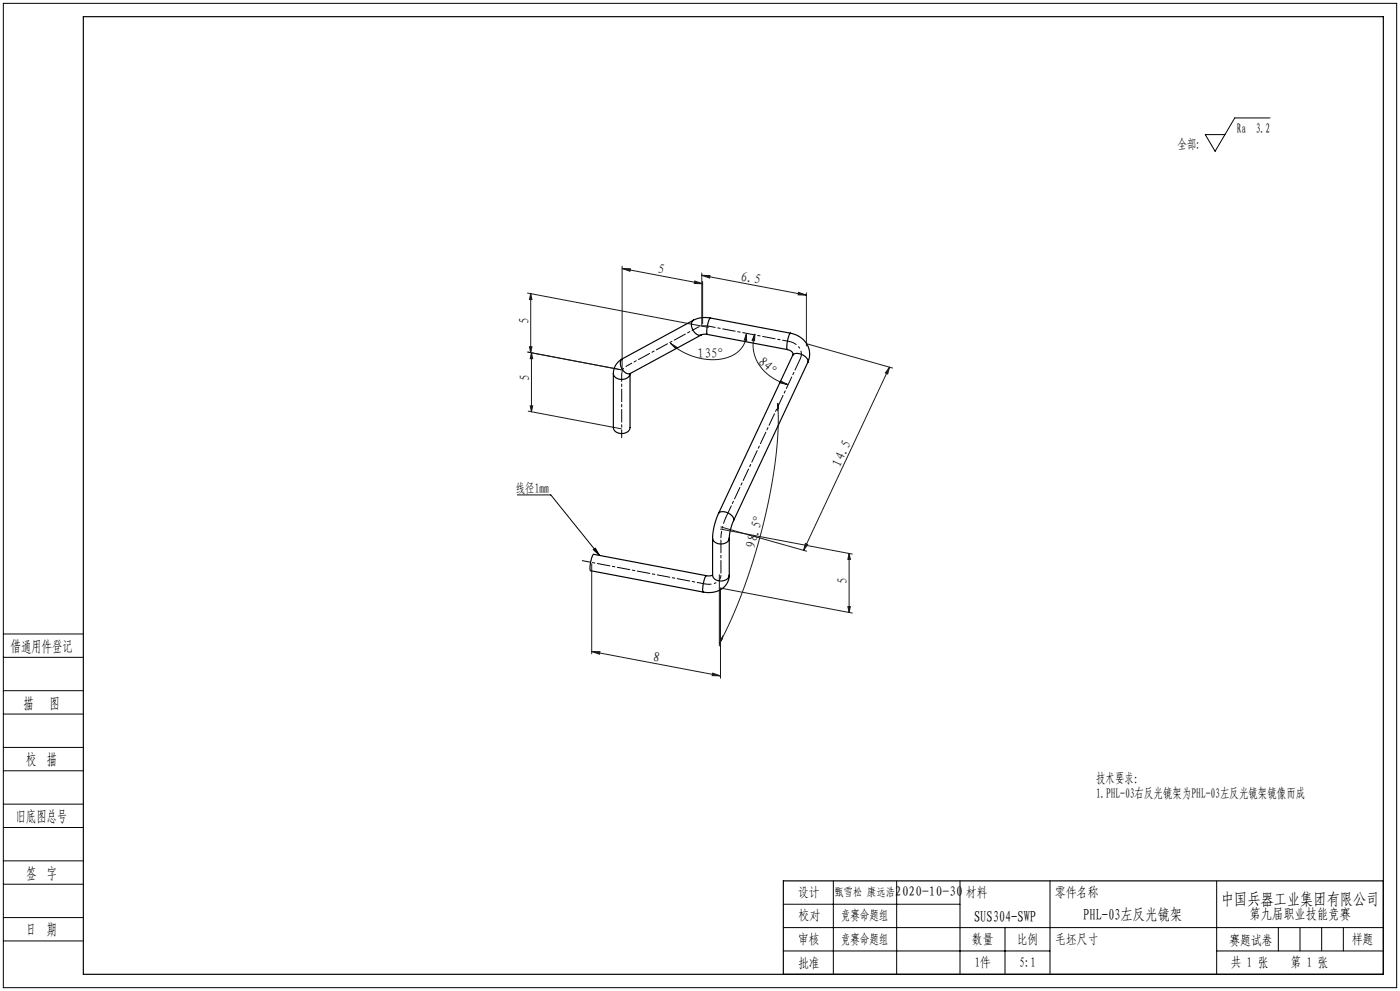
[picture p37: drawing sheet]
<svg xmlns="http://www.w3.org/2000/svg" width="420mm" height="297mm" viewBox="0 0 420 297" stroke-linecap="round" stroke-linejoin="round" font-family="sans-serif">
<defs><g id="words">
<text font-size="4.9" x="366.3" y="271.1">中国兵器工业集团有限公司</text>
<g font-size="4.7">
<text x="3.2" y="195.3">借通用件登记</text>
<text x="7.1" y="212.3">描</text>
<text x="14.8" y="212.3">图</text>
<text x="7.9" y="229.3">校 描</text>
<text x="4.7" y="246.3">旧底图总号</text>
<text x="7.9" y="263.3">签 字</text>
<text x="325" y="275.8">PHL-03左反光镜架</text>
<text x="7.9" y="280.2">日 期</text>
<text x="292.2" y="276.2">SUS304-SWP</text>
</g>
<text font-size="4.2" x="374.8" y="275.5">第九届职业技能竞赛</text>
<g font-size="4.1">
<text x="371.1" y="39.8">Ra 3.2</text>
<text x="353.3" y="44.8">全部:</text>
<text x="154.7" y="147.7">线径1mm</text>
<text x="328.8" y="234.6">技术要求：</text>
<text x="328.8" y="239.1">1.PHL-03右反光镜架为PHL-03左反光镜架镜像而成</text>
<text x="239.4" y="268.7">设计</text>
<text x="268.5" y="268.5">2020-10-30</text>
<text x="289.8" y="268.8">材料</text>
<text x="316.6" y="268.8">零件名称</text>
<text x="239.5" y="275.8">校对</text>
<text x="252.3" y="275.7">竞赛命题组</text>
<text x="239.4" y="282.8">审核</text>
<text x="252.3" y="282.8">竞赛命题组</text>
<text x="291.6" y="282.9">数量</text>
<text x="305.1" y="282.9">比例</text>
<text x="316.6" y="282.9">毛坯尺寸</text>
<text x="368.8" y="283.2">赛题试卷</text>
<text x="405.5" y="283">样题</text>
<text x="239.4" y="290.1">批准</text>
<text x="292.4" y="289.8">1件</text>
<text x="305.9" y="289.8">5:1</text>
<text x="369.2" y="289.9">共 1 张</text>
<text x="387.1" y="289.9">第 1 张</text>
</g>
<g font-size="4.1" fill="#191924">
<text x="197.2" y="81.9" transform="rotate(11 197.2 81.9)">5</text>
<text x="222.1" y="84.1" transform="rotate(11 222.1 84.1)">6.5</text>
<text x="158.6" y="97" transform="rotate(-90 158.6 97)">5</text>
<text x="209.3" y="107.4" transform="rotate(-2 209.3 107.4)">135°</text>
<text x="227.2" y="108.6" transform="rotate(42 227.2 108.6)">84°</text>
<text x="158.9" y="114" transform="rotate(-90 158.9 114)">5</text>
<text x="252.1" y="140.1" transform="rotate(-65 252.1 140.1)">14.5</text>
<text x="226.5" y="164.5" transform="rotate(-76 226.5 164.5)">98.5°</text>
<text x="254.2" y="175" transform="rotate(-90 254.2 175)">5</text>
<text x="195.8" y="198.1" transform="rotate(11 195.8 198.1)">8</text>
</g>
<text font-size="3.5" x="250.4" y="268.6">甄雪松 康远浩</text>
</g></defs>
<path d="M187.9 109.7l-1 1-.4 1.3" fill="none" stroke="#000" stroke-width=".3" stroke-dasharray="3.8 .8 .8 .8" stroke-dashoffset="3.6" stroke-linecap="butt"/>
<path d="M212.7 97.8l-1.9-.1-1.6 .5M211.4 175a3.7 3.7 0 0 0 4.9-2.4v-.2" fill="none" stroke="#000" stroke-width=".3" stroke-dasharray="3.8 .8 .8 .8" stroke-dashoffset="1.8" stroke-linecap="butt"/>
<path d="M240.1 107.5a3.8 3.8 0 0 0-3.4-5.2" fill="none" stroke="#000" stroke-width=".3" stroke-dasharray="3.8 .8 .8 .8" stroke-dashoffset="1.3" stroke-linecap="butt"/>
<path d="M217.8 155l-1.1 3.2-.4 3.1" fill="none" stroke="#000" stroke-width=".3" stroke-dasharray="3.8 .8 .8 .8" stroke-dashoffset="1.7" stroke-linecap="butt"/>
<g fill="none" stroke="#000" stroke-width=".3">
<path d="M1 1h418v295h-418zM381 35.3h-10.6l-5.9 10-2.9-5h5.9M155.2 148.3h10l14.7 18.2M178 164.7l.6-.4 1.3 2.2zM1 197h24M1 190h24M1 214h24M1 207h24M1 231h24M1 224h24M1 258h24M1 248h24"/>
<path d="M1 241h24M1 275h24M1 265h24M235 271h53M235 278h180M250 264v28M269 264v28M288 264v28M301.5 278v14M315 264v28M365 264v28M383.5 278v7"/>
<path d="M390 278v7M396.5 278v7M403 278v7M1 282h24M235 285h80M365 285h50"/>
</g>
<g fill="none" stroke="#191924" stroke-width=".3">
<path d="M186.6 79.8v31.8M158.2 87.8l54.3 10.3M159.2 88l.4 1.8h-.8zM159.2 88v17.7M186.6 80.5l2.5 .1-.1 .7zM186.6 80.5l24.2 4.5M208.4 84.2l2.4 .8h-2.5zM210.5 82.5l2.5 .1-.1 .7zM210.5 81.8v15.9M210.5 82.5l31.4 6M210.8 84.3v12.7M239.6 87.6l2.3 .9-2.5-.1z"/>
<path d="M241.9 87.7v16M158.2 105.5l28.2 5.3M158.8 103.9h.8l-.4 1.8zM159.4 105.7v17.7M159.4 105.7l.4 1.8h-.7zM201.1 102.8l2.1 1.4-.5 .3zM223.9 100.3l.1 1.8-.7-.2zM223.9 100.3a7.7 7.7 0 0 1-7.1 7.2 19 19 0 0 1-15.7-4.7M226.5 100.1l-.1 2-.8-.1zM226.5 100.1a11.7 11.7 0 0 0 7.2 14.2l2.6 .9M234.2 114.2l2.1 1-2.4-.5zM242 103l25.8 7.3"/>
<path d="M266.9 110l-.6 2.1-.7-.3zM266.9 110l-25.8 54.9M158.5 123.2l27.9 5.3M159.1 121.6h.7l-.4 1.8zM233.3 120.9l.2 1.2-.2 .6zM233.3 120.9a123.5 123.5 0 0 1-4.7 37.7l-2.7 9.6-3.1 9.1-3.4 8.4-3.6 7.2M216.1 158.6l39.6 7.5M216.3 157.9l25.7 7.3M177.5 168.9v27M215.8 172.2v21.4M241.6 162.9l.7 .3-1.2 1.7zM254.7 165.9l.4 1.7h-.7z"/>
<path d="M254.7 165.9v17.7M177.5 195.2l2.5 .1-.1 .8zM177.5 195.2l38.6 7.4M216.7 190.9v.5l-.9 1.5zM254.4 181.8h.7l-.4 1.8zM255.7 183.7l-39.6-7.5v27.1M213.8 201.7l2.3 .9-2.4-.1z"/>
</g>
<path d="M174.7 168l36.7 7" fill="none" stroke="#000" stroke-width=".3" stroke-dasharray="3.8 .8 .8 .8" stroke-dashoffset="1.5"/>
<path d="M216.3 172.4v-11.1" fill="none" stroke="#000" stroke-width=".3" stroke-dasharray="3.8 .8 .8 .8" stroke-dashoffset="-.6"/>
<path d="M217.8 155l22.3-47.5" fill="none" stroke="#000" stroke-width=".3" stroke-dasharray="3.8 .8 .8 .8" stroke-dashoffset=".1"/>
<path d="M236.7 102.3l-24-4.5" fill="none" stroke="#000" stroke-width=".3" stroke-dasharray="3.8 .8 .8 .8" stroke-dashoffset="1.9"/>
<path d="M209.2 98.2l-21.3 11.5" fill="none" stroke="#000" stroke-width=".3" stroke-dasharray="3.8 .8 .8 .8" stroke-dashoffset="2"/>
<path d="M186.5 112v19.2" fill="none" stroke="#000" stroke-width=".3" stroke-dasharray="3.8 .8 .8 .8" stroke-dashoffset="1.4"/>
<path d="M25 5h390v287h-390zM415 264h-180v28" fill="none" stroke="#000" stroke-width=".35"/>
<path d="M178 164.7l.6-.4 1.3 2.2z" fill="#000"/>
<g fill="#191924">
<path d="M208.4 84.2l2.4 .8h-2.5zM186.6 80.5l2.5 .1-.1 .7z"/>
<path d="M239.6 87.6l2.3 .9-2.5-.1zM210.5 82.5l2.5 .1-.1 .7z"/>
<path d="M201.1 102.8l2.1 1.4-.5 .3zM223.9 100.3l.1 1.8-.7-.2z"/>
<path d="M241.6 162.9l.7 .3-1.2 1.7zM266.9 110l-.6 2.1-.7-.3z"/>
<path d="M233.3 120.9v1.8l.2-.6zM216.7 190.9l-.9 2 .9-1.5z"/>
<path d="M254.4 181.8h.7l-.4 1.8zM254.7 165.9l.4 1.7h-.7zM158.8 103.9h.8l-.4 1.8zM159.2 88l.4 1.8h-.8z"/>
<path d="M159.4 105.7l.4 1.8h-.7zM159.1 121.6h.7l-.4 1.8z"/>
<path d="M226.5 100.1l-.1 2-.8-.1zM234.2 114.2l2.1 1-2.4-.5z"/>
<path d="M177.5 195.2l2.5 .1-.1 .8zM213.8 201.7l2.3 .9-2.4-.1z"/>
</g>
<g fill="none" stroke="#000" stroke-width=".35">
<path d="M208.1 96a2.84 2.84 0 0 0 1.5 4.4h.8M208.1 96l-21.4 11.5M213.1 95.3h-3l-2 .7M213.1 95.3a7.1 7.1 0 0 0-.9 4.9M213.1 95.3l24.1 4.6M237.2 99.9a6.3 6.3 0 0 1 5.1 8.7M237.2 99.9a7.1 7.1 0 0 0-1 4.9M184 112a2.65 2.65 0 0 0 2.5 1.7 2.65 2.65 0 0 0 2.5-1.7v16.2a2.65 2.65 0 0 1-2.5 1.7 2.65 2.65 0 0 1-2.5-1.7zM186.7 107.5a5 5 0 0 0-2.7 4.5M210.4 100.4l-21.3 11.5a2.71 2.71 0 0 1-3-3l.2-.8 .4-.6M212.2 100.2l-1.8 .2M212.2 100.2l24 4.6"/>
<path d="M236.2 104.8a1.45 1.45 0 0 1 1.6 1.7M237.8 106.5a2.95 2.95 0 0 1 4.3 .9l.3 .7-.1 .5M237.8 106.5l-22.3 47.4M242.3 108.6l-22.2 47.4M215.5 153.9l-.1 .4a19.4 19.4 0 0 0-1.6 7M215.5 153.9a2.95 2.95 0 0 1 4.3 .9l.3 .7v.5M220.1 156l-.9 2.6-.4 2.7M211.9 172.5l-33.8-6.4a7.1 7.1 0 0 0-.9 4.9l33.8 6.4M211.9 172.5a7.1 7.1 0 0 0-.9 4.9M213.8 161.3a2.74 2.74 0 0 0 4.8 .7l.2-.7M213.8 172.4a2.74 2.74 0 0 0 4.8 .7l.2-.7M213.8 161.3v11.1"/>
<path d="M213.8 172.3l-.9 .3-1-.1M218.8 172.4a5.5 5.5 0 0 1-6.5 5.2l-1.3-.2M218.8 161.3v11.1"/>
</g>
<use href="#words"/>
</svg>
